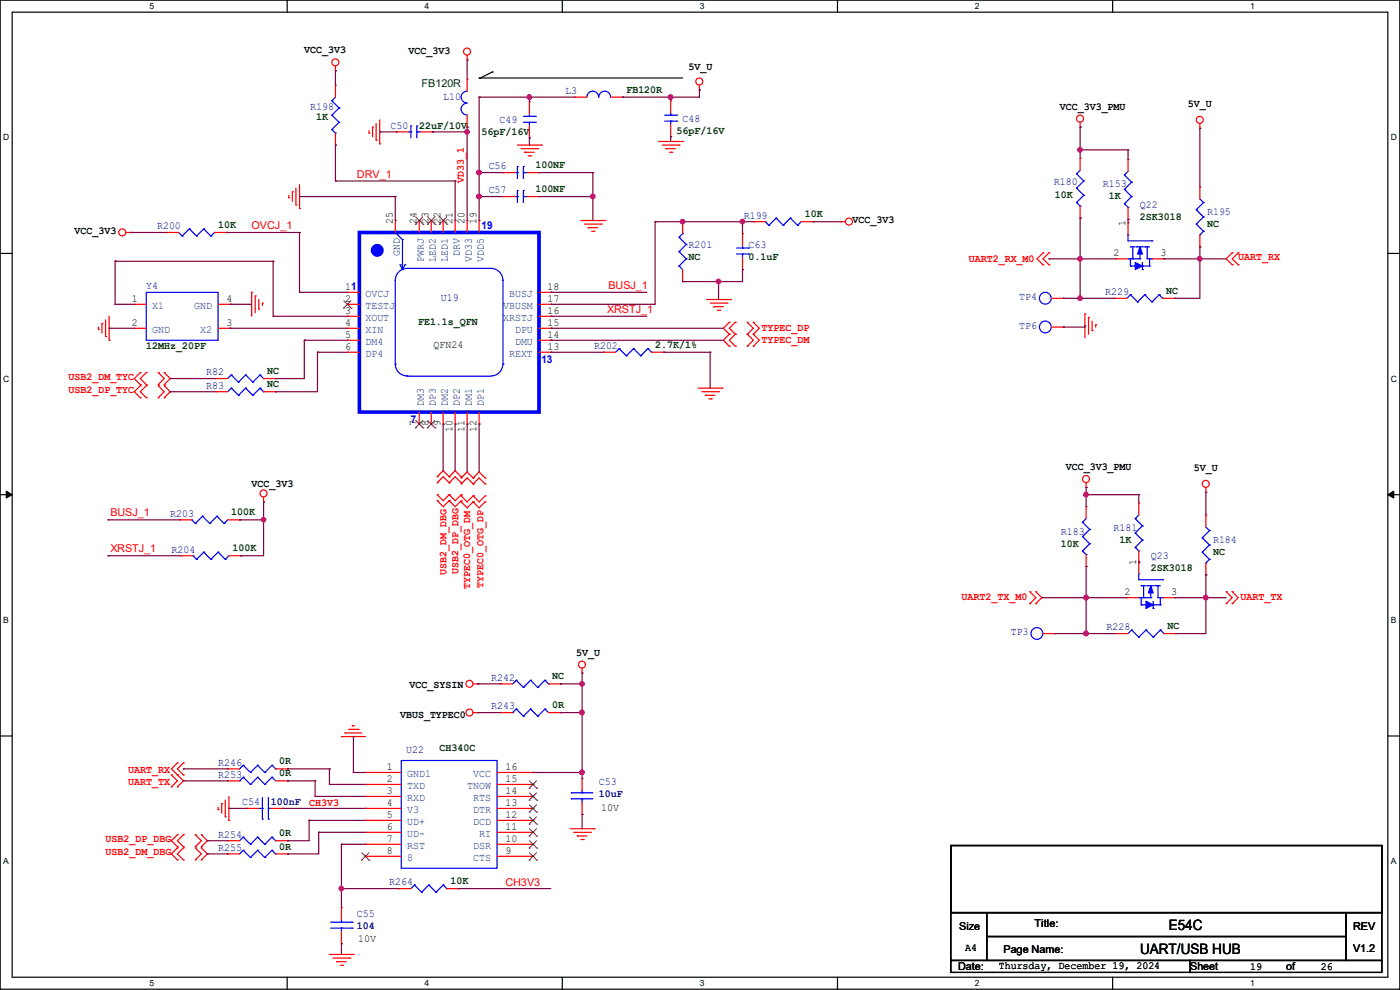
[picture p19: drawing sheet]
<svg xmlns="http://www.w3.org/2000/svg" width="297mm" height="210mm" viewBox="0 0 297 210" stroke-linecap="round" stroke-linejoin="round" font-family="sans-serif">
<defs><g id="words">
<g font-size="3">
<text x="247.9" y="197.4">E54C</text>
<text x="241.9" y="202.4">UART/USB HUB</text>
</g>
<g font-size="2.3">
<text x="64.6" y="11.3">VCC_3V3</text>
<text x="86.7" y="11.6">VCC_3V3</text>
<text x="146.1" y="14.9">5V_U</text>
<text x="224.8" y="23.2">VCC_3V3_PMU</text>
<text x="252" y="22.7">5V_U</text>
<text x="83.3" y="47.5" transform="rotate(-90 83.3 47.5)">25</text>
<text x="88.4" y="47.5" transform="rotate(-90 88.4 47.5)">24</text>
<text x="90.9" y="47.5" transform="rotate(-90 90.9 47.5)">23</text>
<text x="93.5" y="47.5" transform="rotate(-90 93.5 47.5)">22</text>
<text x="96" y="47.5" transform="rotate(-90 96 47.5)">21</text>
<text x="98.6" y="47.5" transform="rotate(-90 98.6 47.5)">20</text>
<text x="101.1" y="47.5" transform="rotate(-90 101.1 47.5)">19</text>
<text x="180.9" y="47.4">VCC_3V3</text>
<text x="15.8" y="49.7">VCC_3V3</text>
<text x="238.8" y="48" transform="rotate(-90 238.8 48)">1</text>
<text x="236.3" y="54.4">2</text>
<text x="246.2" y="54.4">3</text>
<text x="28" y="64">1</text>
<text x="48" y="64">4</text>
<text x="73.2" y="64">2</text>
<text x="73.2" y="61.5">11</text>
<text x="116.1" y="64">17</text>
<text x="116.1" y="61.5">18</text>
<text x="28" y="69.1">2</text>
<text x="48" y="69.1">3</text>
<text x="73.2" y="66.5">3</text>
<text x="73.2" y="69.1">4</text>
<text x="73.2" y="71.6">5</text>
<text x="116.1" y="71.6">14</text>
<text x="116.1" y="69.1">15</text>
<text x="116.1" y="66.5">16</text>
<text x="73.2" y="74.2">6</text>
<text x="92" y="73.8">QFN24</text>
<text x="116.1" y="74.2">13</text>
<text x="88.4" y="90.5" transform="rotate(-90 88.4 90.5)">7</text>
<text x="90.9" y="90.5" transform="rotate(-90 90.9 90.5)">8</text>
<text x="93.5" y="90.5" transform="rotate(-90 93.5 90.5)">9</text>
<text x="96" y="91.7" transform="rotate(-90 96 91.7)">10</text>
<text x="98.6" y="91.7" transform="rotate(-90 98.6 91.7)">11</text>
<text x="101.1" y="91.7" transform="rotate(-90 101.1 91.7)">12</text>
<text x="226.1" y="99.7">VCC_3V3_PMU</text>
<text x="253.3" y="99.9">5V_U</text>
<text x="53.4" y="103.2">VCC_3V3</text>
<text x="241" y="119.9" transform="rotate(-90 241 119.9)">1</text>
<text x="238.5" y="126.2">2</text>
<text x="248.5" y="126.2">3</text>
<text x="122.2" y="139.1">5V_U</text>
<text x="86.9" y="145.9">VCC_SYSIN</text>
<text x="84.9" y="152.3">VBUS_TYPEC0</text>
<text x="82.1" y="163.3">1</text>
<text x="82.1" y="165.9">2</text>
<text x="107.2" y="165.9">15</text>
<text x="107.2" y="163.3">16</text>
<text x="82.1" y="168.4">3</text>
<text x="82.1" y="170.9">4</text>
<text x="82.1" y="173.5">5</text>
<text x="107.2" y="173.5">12</text>
<text x="107.2" y="170.9">13</text>
<text x="107.2" y="168.4">14</text>
<text x="127.6" y="172.1">10V</text>
<text x="82.1" y="176">6</text>
<text x="82.1" y="178.6">7</text>
<text x="107.2" y="178.6">10</text>
<text x="107.2" y="176">11</text>
<text x="82.1" y="181.1">8</text>
<text x="107.2" y="181.1">9</text>
<text x="203.5" y="197.2">Size</text>
<text x="219.5" y="196.7">Title:</text>
<text x="287.1" y="197.2">REV</text>
<text x="76" y="199.8">10V</text>
<text x="204.8" y="201.8">A4</text>
<text x="212.9" y="202.3">Page Name:</text>
<text x="287.1" y="202">V1.2</text>
<text x="203.2" y="205.8">Date:</text>
<text x="211.9" y="205.6">Thursday, December 19, 2024</text>
<text x="252.5" y="205.8">Sheet</text>
<text x="265.2" y="205.9">19</text>
<text x="272.8" y="205.8">of</text>
<text x="280.2" y="205.9">26</text>
</g>
<g font-size="2.3" fill="#00007f">
<text x="65.8" y="23.2">R198</text>
<text x="94" y="21.2">L10</text>
<text x="119.9" y="19.9">L3</text>
<text x="82.8" y="27.3">C50</text>
<text x="106" y="26">C49</text>
<text x="144.8" y="25.8">C48</text>
<text x="103.7" y="35.9">C56</text>
<text x="103.7" y="41">C57</text>
<text x="223.6" y="39.2">R180</text>
<text x="234" y="39.8">R153</text>
<text x="157.8" y="46.4">R199</text>
<text x="241.8" y="44.1">Q22</text>
<text x="256.1" y="45.6">R195</text>
<text x="33.3" y="48.6">R200</text>
<text x="146.1" y="52.7">R201</text>
<text x="158.8" y="52.7">C63</text>
<text x="31" y="61.3">Y4</text>
<text x="93.5" y="63.9">U19</text>
<text x="216.2" y="63.6">TP4</text>
<text x="234.5" y="62.6">R229</text>
<text x="216.2" y="69.7">TP6</text>
<text x="126" y="74">R202</text>
<text x="43.7" y="82.4">R83</text>
<text x="43.7" y="79.6">R82</text>
<text x="36.1" y="109.6">R203</text>
<text x="225.1" y="113.4">R183</text>
<text x="236.3" y="112.6">R181</text>
<text x="36.4" y="117.2">R204</text>
<text x="244.1" y="118.5">Q23</text>
<text x="257.3" y="115.2">R184</text>
<text x="214.4" y="134.7">TP3</text>
<text x="234.7" y="133.7">R228</text>
<text x="104.2" y="144.4">R242</text>
<text x="104.2" y="150.5">R243</text>
<text x="86.1" y="159.6">U22</text>
<text x="46.3" y="165">R253</text>
<text x="46.3" y="162.4">R246</text>
<text x="127" y="166.5">C53</text>
<text x="51.4" y="170.8">C54</text>
<text x="57.4" y="170.8">100nF</text>
<text x="127" y="169">10uF</text>
<text x="46.3" y="177.7">R254</text>
<text x="46.3" y="180.5">R255</text>
<text x="82.6" y="187.8">R264</text>
<text x="75.7" y="194.4">C55</text>
<text x="75.7" y="197">104</text>
</g>
<g font-size="2.3" fill="#003f00">
<text x="89.5" y="18.4">FB120R</text>
<text x="132.9" y="19.7">FB120R</text>
<text x="67.1" y="25.5">1K</text>
<text x="88.9" y="27.3">22uF/10V</text>
<text x="102.2" y="28.6">56pF/16V</text>
<text x="143.6" y="28.3">56pF/16V</text>
<text x="113.6" y="35.7">100NF</text>
<text x="113.6" y="40.8">100NF</text>
<text x="170.7" y="46.1">10K</text>
<text x="223.8" y="42">10K</text>
<text x="235.2" y="42.3">1K</text>
<text x="241.8" y="46.6">2SK3018</text>
<text x="46.3" y="48.4">10K</text>
<text x="256.1" y="48.1">NC</text>
<text x="146.1" y="55.2">NC</text>
<text x="158.8" y="55.2">0.1uF</text>
<text x="247.4" y="62.4">NC</text>
<text x="88.7" y="69">FE1.1s_QFN</text>
<text x="31" y="74">12MHz_20PF</text>
<text x="139" y="73.8">2.7K/1%</text>
<text x="56.7" y="82.2">NC</text>
<text x="56.7" y="79.4">NC</text>
<text x="49.1" y="109.3">100K</text>
<text x="49.3" y="117">100K</text>
<text x="225.1" y="115.9">10K</text>
<text x="237.5" y="115.2">1K</text>
<text x="257.3" y="117.7">NC</text>
<text x="244.1" y="121">2SK3018</text>
<text x="247.7" y="133.5">NC</text>
<text x="117.1" y="144.1">NC</text>
<text x="117.1" y="150.2">0R</text>
<text x="93.3" y="159.4">CH340C</text>
<text x="59.2" y="164.7">0R</text>
<text x="59.2" y="162.2">0R</text>
<text x="59.2" y="177.4">0R</text>
<text x="59.2" y="180.2">0R</text>
<text x="95.5" y="187.6">10K</text>
</g>
<g font-size="2.3" fill="#f00">
<text x="75.7" y="37.7">DRV_1</text>
<text x="98.4" y="38.9" transform="rotate(-90 98.4 38.9)">VD33_1</text>
<text x="53.4" y="48.6">OVCJ_1</text>
<text x="205.5" y="55.5">UART2_RX_M0</text>
<text x="262.7" y="55.2">UART_RX</text>
<text x="129.1" y="61.3">BUSJ_1</text>
<text x="128.8" y="66.4">XRSTJ_1</text>
<text x="161.6" y="70.2">TYPEC_DP</text>
<text x="161.6" y="72.8">TYPEC_DM</text>
<text x="14.5" y="80.6">USB2_DM_TYC</text>
<text x="14.5" y="83.4">USB2_DP_TYC</text>
<text x="23.4" y="109.6">BUSJ_1</text>
<text x="23.4" y="117.2">XRSTJ_1</text>
<text x="94.7" y="122" transform="rotate(-90 94.7 122)">USB2_DM_DBG</text>
<text x="97.2" y="121.7" transform="rotate(-90 97.2 121.7)">USB2_DP_DBG</text>
<text x="99.8" y="125" transform="rotate(-90 99.8 125)">TYPEC0_OTG_DM</text>
<text x="102.6" y="124.8" transform="rotate(-90 102.6 124.8)">TYPEC0_OTG_DP</text>
<text x="204" y="127.4">UART2_TX_M0</text>
<text x="263.2" y="127.4">UART_TX</text>
<text x="27.2" y="164">UART_RX</text>
<text x="27.2" y="166.5">UART_TX</text>
<text x="65.6" y="171">CH3V3</text>
<text x="22.4" y="178.7">USB2_DP_DBG</text>
<text x="22.4" y="181.5">USB2_DM_DBG</text>
<text x="107.2" y="188">CH3V3</text>
</g>
<g font-size="2.3" fill="#00f">
<text x="102.2" y="48.6">19</text>
<text x="114.9" y="77.1">13</text>
<text x="87.2" y="89.8">7</text>
</g>
<g font-size="2.3" fill="#003f7f">
<text x="84.8" y="54.4" transform="rotate(-90 84.8 54.4)">GND</text>
<text x="89.9" y="55.7" transform="rotate(-90 89.9 55.7)">PWRJ</text>
<text x="92.5" y="55.7" transform="rotate(-90 92.5 55.7)">LED2</text>
<text x="95" y="55.7" transform="rotate(-90 95 55.7)">LED1</text>
<text x="97.5" y="54.4" transform="rotate(-90 97.5 54.4)">DRV</text>
<text x="100.1" y="55.7" transform="rotate(-90 100.1 55.7)">VD33</text>
<text x="102.6" y="55.7" transform="rotate(-90 102.6 55.7)">VDD5</text>
<text x="32.3" y="65.5">X1</text>
<text x="41.2" y="65.5">GND</text>
<text x="77.5" y="65.5">TESTJ</text>
<text x="77.5" y="62.9">OVCJ</text>
<text x="106.7" y="65.5">VBUSM</text>
<text x="108" y="62.9">BUSJ</text>
<text x="32.3" y="70.6">GND</text>
<text x="42.5" y="70.6">X2</text>
<text x="77.5" y="68">XOUT</text>
<text x="77.5" y="70.6">XIN</text>
<text x="106.7" y="68">XRSTJ</text>
<text x="109.3" y="70.6">DPU</text>
<text x="77.5" y="73.1">DM4</text>
<text x="77.5" y="75.6">DP4</text>
<text x="108" y="75.6">REXT</text>
<text x="109.3" y="73.1">DMU</text>
<text x="89.9" y="86.1" transform="rotate(-90 89.9 86.1)">DM3</text>
<text x="92.5" y="86.1" transform="rotate(-90 92.5 86.1)">DP3</text>
<text x="95" y="86.1" transform="rotate(-90 95 86.1)">DM2</text>
<text x="97.5" y="86.1" transform="rotate(-90 97.5 86.1)">DP2</text>
<text x="100.1" y="86.1" transform="rotate(-90 100.1 86.1)">DM1</text>
<text x="102.6" y="86.1" transform="rotate(-90 102.6 86.1)">DP1</text>
<text x="86.4" y="164.8">GND1</text>
<text x="86.4" y="167.3">TXD</text>
<text x="99.1" y="167.3">TNOW</text>
<text x="100.4" y="164.8">VCC</text>
<text x="86.4" y="169.9">RXD</text>
<text x="86.4" y="172.4">V3</text>
<text x="100.4" y="172.4">DTR</text>
<text x="100.4" y="169.9">RTS</text>
<text x="86.4" y="175">UD+</text>
<text x="86.4" y="177.5">UD-</text>
<text x="100.4" y="175">DCD</text>
<text x="101.6" y="177.5">RI</text>
<text x="86.4" y="180">RST</text>
<text x="86.4" y="182.6">8</text>
<text x="100.4" y="182.6">CTS</text>
<text x="100.4" y="180">DSR</text>
</g>
<g font-size="1.8">
<text x="31.7" y="1.9">5</text>
<text x="90.1" y="1.9">4</text>
<text x="148.5" y="1.9">3</text>
<text x="206.8" y="1.9">2</text>
<text x="265.2" y="1.9">1</text>
<text x=".7" y="29.8">D</text>
<text x="295.1" y="29.8">D</text>
<text x=".7" y="80.9">C</text>
<text x="295.1" y="80.9">C</text>
<text x=".7" y="132.1">B</text>
<text x="295.1" y="132.1">B</text>
<text x=".7" y="183.3">A</text>
<text x="295.1" y="183.3">A</text>
<text x="31.7" y="209.2">5</text>
<text x="90.1" y="209.2">4</text>
<text x="148.5" y="209.2">3</text>
<text x="206.8" y="209.2">2</text>
<text x="265.2" y="209.2">1</text>
</g>
</g></defs>
<path d="M0 0h297v209.8h-297zM2.6 2.6h291.8v204.7h-291.8z" fill="none" stroke="#000" stroke-width=".25"/>
<g fill="#fff">
<path d="M31.8 .3h.9v2h-.9z"/>
<path d="M31.8 207.6h.9v2h-.9z"/>
</g>
<path d="M60.9 0v2.6M60.9 207.3v2.5" fill="none" stroke="#000" stroke-width=".25"/>
<g fill="#fff">
<path d="M90.1 .3h1v2h-1z"/>
<path d="M90.1 207.6h1v2h-1z"/>
</g>
<path d="M119.3 0v2.6M119.3 207.3v2.5" fill="none" stroke="#000" stroke-width=".25"/>
<g fill="#fff">
<path d="M148.5 .3h.9v2h-.9z"/>
<path d="M148.5 207.6h.9v2h-.9z"/>
</g>
<path d="M177.7 0v2.6M177.7 207.3v2.5" fill="none" stroke="#000" stroke-width=".25"/>
<g fill="#fff">
<path d="M206.8 .3h1v2h-1z"/>
<path d="M206.8 207.6h1v2h-1z"/>
</g>
<path d="M236.1 0v2.6M236.1 207.3v2.5" fill="none" stroke="#000" stroke-width=".25"/>
<g fill="#fff">
<path d="M265.2 .3h1v2h-1z"/>
<path d="M265.2 207.6h1v2h-1z"/>
<path d="M.7 28.2h1.2v1.9h-1.2z"/>
<path d="M295.1 28.2h1.2v1.9h-1.2z"/>
<path d="M.7 79.3h1.2v2h-1.2z"/>
<path d="M295.1 79.3h1.2v2h-1.2z"/>
</g>
<path d="M0 53.8h2.6M294.4 53.8h2.6" fill="none" stroke="#000" stroke-width=".25"/>
<g fill="#fff">
<path d="M.7 130.5h1.2v2h-1.2z"/>
<path d="M295.1 130.5h1.1v2h-1.1z"/>
</g>
<path d="M0 104.9h2.6M294.4 104.9h2.6" fill="none" stroke="#000" stroke-width=".25"/>
<path d="M1.3 104.2l1.3 .7-1.3 .8zM294.4 104.9l1.3-.7v1.5z" fill="#000" stroke="#000" stroke-width=".21"/>
<g fill="#fff">
<path d="M.7 181.7h1.2v2h-1.2z"/>
<path d="M295.1 181.7h1.1v2h-1.1z"/>
</g>
<g fill="none" stroke="#000" stroke-width=".25">
<path d="M101.6 16.6h.1M101.6 16.6h43.2M104.4 15.3h.1M104.4 15.3l-2.5 1.3M0 156.1h2.6M294.4 156.1h2.6M201.7 179.4h91.5v14.2h-91.5zM201.7 193.6h7.6v10.2h-7.6zM209.3 193.6h76.2v5.1h-76.2zM209.3 198.7h76.2v5.1h-76.2zM285.5 193.6h7.7v10.2h-7.7zM201.7 203.8h50.8v2.5h-50.8z"/>
<path d="M252.5 203.8h40.7v2.5h-40.7z"/>
</g>
<g fill="none" stroke="#f00" stroke-width=".25">
<path d="M71.2 15h.1M71.2 18.1h.1M71.2 14v1M71.2 18.1v2.5M99.1 12.7h.1M99.1 16.8h.1M99.1 11.7v1M99.1 16.8v2.5M148.4 19.1h.1M148.4 18.1v1M62.8 39.9v3.6M63.5 39.2v5"/>
<path d="M71.2 30.8h.1M71.2 28.2v2.6M78.3 28.2h.1M78.3 27.7v.5M79 27h.1M79 27v2M79.8 29.8h.1M79.8 26.2v3.6M80.6 30.5h.1M80.6 25.4v5.1M84.1 28h.1M84.1 28h2.6"/>
<path d="M89.2 28h2.5M91.7 28h.1M99.1 27h.1M99.1 24.4v2.6M106.7 36.6h.1M106.7 36.6h2.6M109.8 30.8h5.1M110.5 31.5h3.6M111.3 32.3h.1M111.3 32.3h2M111.8 36.6h2.5M112.1 33.1h.5"/>
<path d="M112.3 21.6h.1M112.3 29.3h.1M112.3 21.6v2.6M112.3 26.7v2.6M112.6 33.1h.1M114.1 31.5h.1M114.3 36.6h.1M114.9 30.8h.1M122 20.6h.1M122 20.6h2.5M129.6 20.6h2.5M132.1 20.6h.1"/>
<path d="M139.7 30h5.1M140.5 30.8h3.6M141.3 31.5h.1M141.3 31.5h2M142 32.3h.5M142.3 21.4h.1M142.3 29h.1M142.3 21.4v2.5M142.3 26.5v2.5M142.5 32.3h.1M144.1 30.8h.1M144.8 30h.1"/>
<path d="M229.2 27h.1M229.2 33.6h.1M229.2 26v1M229.2 33.6v2.5M239.3 33.8h.1M239.3 33.8v2.6M254.6 27.2h.1M254.6 39.7h.1M254.6 26.2v1M254.6 39.7v2.5M26.7 49.3h1M27.7 49.3h.1"/>
<path d="M35.3 49.3h.1M35.3 49.3h2.6M45.5 49.3h2.5M48 49.3h.1M61.3 42h.1M61.3 41.4v.6M62 40.7h.1M62 40.7v2M62.8 43.5h.1M63.5 44.2h.1M83.9 46.8h.1M83.9 46.8v2.5"/>
<path d="M88.9 46.8h.1M88.9 46.8v2.5M91.5 46.8h.1M91.5 46.8v2.5M94 46.8h.1M94 46.8v2.5M96.6 46.8h.1M96.6 46.8v2.5M99.1 46.8h.1M99.1 46.8v2.5M101.6 46.8h.1M101.6 46.8v2.5"/>
<path d="M106.7 41.7h.1M106.7 41.7h2.6M111.8 41.7h2.5M114.3 41.7h.1M123.2 46.8h5.1M124 47.5h3.6M124.8 48.3h.1M124.8 48.3h2M125.5 49.1h.5M126 49.1h.1M127.6 47.5h.1M128.3 46.8h.1"/>
<path d="M144.8 59.7h.1M144.8 47h.1M144.8 47v2.6M144.8 57.2v2.5M157.5 49.6h.1M157.5 57.2h.1M157.5 49.6v2.5M157.5 54.7v2.5M159.8 47h.1M159.8 47h2.5M170 47h2.5M172.5 47h.1"/>
<path d="M178.4 47h.1M178.4 47h1M221.3 56.2h.1M221.3 53.6h.1M221.3 53.6l-1.3 1.3 1.3 1.3M222.5 56.2h.1M222.5 53.6h.1M222.5 53.6l-1.2 1.3 1.2 1.3M229.2 46.3h.1M229.2 43.7v2.6M236.8 54.9h.1M236.8 54.9h2.5"/>
<path d="M239.3 46.5h.1M239.3 47.3h.1M239.3 44v2.5M239.3 47.3v2.5M244.4 54.9h2.5M246.9 54.9h.1M254.6 52.4h.1M254.6 49.8v2.6M261.4 53.6h.1M261.4 56.2h.1M261.4 53.6l-1.3 1.3 1.3 1.3M262.7 56.2h.1"/>
<path d="M262.7 53.6h.1M262.7 53.6l-1.3 1.3 1.3 1.3M20.9 69.9h.1M20.9 69.4v.5M21.6 68.6h.1M21.6 68.6v2.1M22.4 71.4h.1M22.4 67.9v3.5M23.2 72.2h.1M23.2 67.1v5.1M28.5 64.6h.1M28.5 69.6h.1"/>
<path d="M28.5 64.6h2.5M28.5 69.6h2.5M29.8 79h.1M29.8 79l-1.3 1.3 1.3 1.3M31 79h.1M31 79l-1.2 1.3 1.2 1.3M33.6 79h.1M33.6 79l1.2 1.3-1.2 1.3M34.8 79h.1M34.8 79l1.3 1.3-1.3 1.3M46.3 64.6h2.5M46.3 69.6h2.5"/>
<path d="M48.8 69.6h.1M48.8 64.6h.1M53.4 62h.1M53.4 62v5.1M54.1 62.8h.1M54.1 62.8v3.5M54.9 65.6h.1M54.9 63.5v2.1M55.7 64.3h.1M55.7 64.3v.5M73.7 64.6h.1M73.7 67.1h.1"/>
<path d="M73.7 69.6h.1M73.7 72.2h.1M73.7 74.7h.1M73.7 62h.1M73.7 64.6h2.5M73.7 69.6h2.5M73.7 74.7h2.5M73.7 67.1h2.5M73.7 72.2h2.5M73.7 62h2.5M114.3 64.6h2.6M114.3 69.6h2.6"/>
<path d="M114.3 74.7h2.6M114.3 67.1h2.6M114.3 72.2h2.6M114.3 62h2.6M116.9 74.7h.1M116.9 72.2h.1M116.9 69.6h.1M116.9 67.1h.1M116.9 64.6h.1M116.9 62h.1M128.1 74.7h.1M128.1 74.7h2.5"/>
<path d="M138.2 74.7h2.6M140.8 74.7h.1M149.9 63.5h5.1M150.7 64.3h3.5M151.4 65.1h.1M151.4 65.1h2.1M152.2 65.8h.5M152.7 65.8h.1M154.2 64.3h.1M154.7 68.4h.1M154.7 70.9h.1M154.7 73.4h.1"/>
<path d="M154.7 68.4l-1.2 1.2 1.2 1.3M154.7 70.9l-1.2 1.3 1.2 1.2M155 63.5h.1M156 70.9h.1M156 68.4h.1M156 73.4h.1M156 68.4l-1.3 1.2 1.3 1.3M156 70.9l-1.3 1.3 1.3 1.2M158.5 70.9h.1M158.5 68.4h.1M158.5 73.4h.1M158.5 68.4l1.3 1.2-1.3 1.3"/>
<path d="M158.5 70.9l1.3 1.3-1.3 1.2M159.8 70.9h.1M159.8 68.4h.1M159.8 73.4h.1M159.8 68.4l1.3 1.2-1.3 1.3M159.8 70.9l1.3 1.3-1.3 1.2M223.1 63.3h2.5M223.1 69.4h2.5M225.6 63.3h.1M225.6 69.4h.1M230.2 66.6h.1M230.2 66.6v5.1"/>
<path d="M230.9 67.4h.1M230.9 67.4v3.5M231.7 70.1h.1M231.7 68.1v2M232.5 68.9h.1M232.5 68.9v.5M236.5 63.3h.1M236.5 63.3h2.6M246.7 63.3h2.5M249.2 63.3h.1M29.8 81.6h.1M29.8 81.8h.1"/>
<path d="M29.8 84.4h.1M29.8 81.8l-1.3 1.3 1.3 1.3M31 81.6h.1M31 81.8h.1M31 84.4h.1M31 81.8l-1.2 1.3 1.2 1.3M33.6 81.6h.1M33.6 81.8h.1M33.6 84.4h.1M33.6 81.8l1.2 1.3-1.2 1.3M34.8 81.6h.1M34.8 84.4h.1"/>
<path d="M34.8 81.8h.1M34.8 81.8l1.3 1.3-1.3 1.3M45.8 83.1h.1M45.8 80.3h.1M45.8 83.1h2.5M45.8 80.3h2.5M55.9 83.1h2.6M55.9 80.3h2.6M58.5 83.1h.1M58.5 80.3h.1M88.9 90h.1M88.9 87.4v2.6"/>
<path d="M91.5 90h.1M91.5 87.4v2.6M94 90h.1M94 87.4v2.6M96.6 90h.1M96.6 87.4v2.6M99.1 90h.1M99.1 87.4v2.6M101.6 90h.1M101.6 87.4v2.6M148.1 82.3h5.1M148.9 83.1h3.5"/>
<path d="M149.6 83.9h.1M149.6 83.9h2.1M150.4 84.6h.5M150.9 84.6h.1M152.4 83.1h.1M153.2 82.3h.1M38.1 110.3h.1M38.1 110.3h2.6M38.4 117.9h.1M38.4 117.9h2.5M48.3 110.3h2.5M48.6 117.9h2.5"/>
<path d="M50.8 110.3h.1M51.1 117.9h.1M55.9 106.5h.1M55.9 105.5v1M92.8 101.1h.1M92.8 102.4h.1M92.8 106.2h.1M92.8 104.9h.1M92.8 101.1l1.2-1.2 1.3 1.2M92.8 102.4l1.2-1.3 1.3 1.3M92.8 106.2l1.2 1.3 1.3-1.3M92.8 104.9l1.2 1.3 1.3-1.3"/>
<path d="M95.3 101.1h.1M95.3 102.4h.1M95.3 106.2h.1M95.3 104.9h.1M95.3 101.1l1.3-1.2 1.2 1.2M95.3 102.4l1.3-1.3 1.2 1.3M95.3 106.2l1.3 1.3 1.2-1.3M95.3 104.9l1.3 1.3 1.2-1.3M97.8 101.4h.1M97.8 102.7h.1M97.8 106.5h.1M97.8 105.2h.1"/>
<path d="M97.8 101.1h.1M97.8 102.4h.1M97.8 106.2h.1M97.8 104.9h.1M97.8 101.4l1.3-1.3 1.3 1.3M97.8 102.7l1.3-1.3 1.3 1.3M97.8 106.5l1.3 1.2 1.3-1.2M97.8 105.2l1.3 1.3 1.3-1.3M100.4 101.4h.1M100.4 102.7h.1M100.4 106.5h.1M100.4 105.2h.1"/>
<path d="M100.4 101.4l1.2-1.3 1.3 1.3M100.4 102.7l1.2-1.3 1.3 1.3M100.4 106.5l1.2 1.2 1.3-1.2M100.4 105.2l1.2 1.3 1.3-1.3M102.9 101.4h.1M102.9 102.7h.1M102.9 106.5h.1M102.9 105.2h.1M230.4 103.4h.1M230.4 107.5h.1M230.4 102.4v1M230.4 107.5v2.5"/>
<path d="M230.4 117.6v2.6M241.6 106.7h.1M241.6 119.4h.1M241.6 119.2h.1M241.6 106.7v2.6M241.6 116.9v4.8M255.8 104.4h.1M255.8 109.3h.1M255.8 103.4v1M255.8 109.3v2.5M255.8 119.4v2.6M218.5 128.1h.1"/>
<path d="M218.5 125.5h.1M218.5 125.5l1.3 1.3-1.3 1.3M219.8 125.5h.1M219.8 128.1h.1M219.8 125.5l1.2 1.3-1.2 1.3M221.3 134.4h2.5M223.8 134.4h.1M230.4 120.2h.1M236.8 134.4h.1M236.8 134.4h2.5M239.1 126.8h.1M239.1 126.8h2.5"/>
<path d="M246.7 126.8h2.5M246.9 134.4h2.6M249.2 126.8h.1M249.5 134.4h.1M255.8 122h.1M260.1 128.1h.1M260.1 125.5h.1M260.1 125.5l1.3 1.3-1.3 1.3M261.4 128.1h.1M261.4 125.5h.1M261.4 125.5l1.3 1.3-1.3 1.3M72.4 156.3h.1"/>
<path d="M72.4 156.3h5.1M73.2 155.5h.1M73.2 155.5h3.6M74 154.7h2M74.7 154h.1M74.7 154h.5M76 154.7h.1M100.4 151.2h1M100.4 145.1h1M101.4 151.2h.1M101.4 145.1h.1M106.2 151.2h.1"/>
<path d="M106.2 145.1h.1M106.2 151.2h2.6M106.2 145.1h2.6M116.4 151.2h2.5M116.4 145.1h2.5M118.9 151.2h.1M118.9 145.1h.1M123.5 142.8h.1M123.5 141.8v1M36.4 166.9h.1M36.4 164.4h.1M36.4 164.4l1.2 1.3-1.2 1.2"/>
<path d="M37.6 164.4h.1M37.6 161.8h.1M37.6 166.9h.1M37.6 177.1h.1M37.6 179.6h.1M37.6 179.9h.1M37.6 161.8l-1.2 1.3 2.5 2.6-1.3 1.2M37.6 177.1l-1.2 1.3 1.2 1.2M37.6 179.9l-1.2 1.2 1.2 1.3M38.9 164.4h.1M38.9 161.8h.1M38.9 177.1h.1"/>
<path d="M38.9 179.6h.1M38.9 179.9h.1M38.9 161.8l-1.3 1.3 1.3 1.3M38.9 177.1l-1.3 1.3 1.3 1.2M38.9 179.9l-1.3 1.2 1.3 1.3M41.4 177.1h.1M41.4 179.6h.1M41.4 179.9h.1M41.4 177.1l1.3 1.3-1.3 1.2M41.4 179.9l1.3 1.2-1.3 1.3M42.7 179.6h.1M42.7 177.1h.1"/>
<path d="M42.7 179.9h.1M42.7 177.1l1.3 1.3-1.3 1.2M42.7 179.9l1.3 1.2-1.3 1.3M46.3 171.7h.1M46.3 171.2v.5M47 170.5h.1M47 170.5v2M47.8 173.3h.1M47.8 169.7v3.6M48.3 165.7h.1M48.3 163.1h.1M48.3 178.4h.1"/>
<path d="M48.3 165.7h2.5M48.3 163.1h2.5M48.3 178.4h2.5M48.6 174h.1M48.6 169v5M52.4 171.5h.1M52.4 171.5h2.5M57.4 171.5h2.6M58.5 165.7h2.5M58.5 163.1h2.5M58.5 178.4h2.5M60 171.5h.1"/>
<path d="M61 165.7h.1M61 163.1h.1M61 178.4h.1M77.5 163.9h.1M77.5 166.4h.1M77.5 169h.1M77.5 171.5h.1M77.5 174h.1M77.5 176.6h.1M77.5 179.1h.1M77.5 176.6h7.6M77.5 171.5h7.6"/>
<path d="M77.5 163.9h7.6M77.5 166.4h7.6M77.5 169h7.6M77.5 174h7.6M77.5 179.1h7.6M105.5 176.6h7.6M105.5 171.5h7.6M105.5 163.9h7.6M105.5 166.4h7.6M105.5 169h7.6M105.5 174h7.6M105.5 179.1h7.6"/>
<path d="M113.1 179.1h.1M113.1 176.6h.1M113.1 174h.1M113.1 171.5h.1M113.1 169h.1M113.1 166.4h.1M113.1 163.9h.1M120.9 175.8h5.1M121.7 176.6h3.6M122.5 177.3h.1M122.5 177.3h2M123.2 178.1h.5"/>
<path d="M123.5 165.1h.1M123.5 172.8h.1M123.5 165.1v2.6M123.5 170.2v2.6M123.7 178.1h.1M125.3 176.6h.1M126 175.8h.1M37.6 182.4h.1M38.9 182.4h.1M41.4 182.4h.1M42.7 182.4h.1M48.3 181.1h.1"/>
<path d="M48.3 181.1h2.5M58.5 181.1h2.5M61 181.1h.1M72.4 192.6h.1M72.4 192.6v2.5M72.4 197.7v2.5M77.5 181.7h.1M77.5 181.7h7.6M84.6 188.5h.1M84.6 188.5h2.6M94.8 188.5h2.5M97.3 188.5h.1"/>
<path d="M105.5 181.7h7.6M113.1 181.7h.1M69.9 202.5h5.1M70.7 203.2h3.5M71.4 204h.1M71.4 204h2M72.2 204.8h.5M72.4 200.2h.1M72.7 204.8h.1M74.2 203.2h.1M75 202.5h.1"/>
<circle cx="71.1" cy="13.2" r=".74"/>
<circle cx="99.1" cy="10.9" r=".74"/>
<circle cx="148.4" cy="17.3" r=".74"/>
<circle cx="229.1" cy="25.2" r=".74"/>
<circle cx="254.5" cy="25.4" r=".74"/>
<circle cx="25.9" cy="49.3" r=".74"/>
<circle cx="180.1" cy="47" r=".74"/>
<circle cx="55.9" cy="104.7" r=".74"/>
<circle cx="230.4" cy="101.6" r=".74"/>
<circle cx="255.8" cy="102.6" r=".74"/>
<circle cx="99.6" cy="145.1" r=".74"/>
<circle cx="99.6" cy="151.2" r=".74"/>
<circle cx="123.5" cy="141" r=".74"/>
</g>
<g fill="none" stroke="#00f" stroke-width=".25">
<path d="M99.1 19.3a1.25 1.25 0 0 0-1.3 1.3 1.25 1.25 0 0 0 1.3 1.2M70.4 21.4h.1M70.4 24.4h.1M70.4 27.5h.1M70.4 21.4l1.5 1.5M70.4 24.4l1.5 1.6M70.4 27.5l.8 .7M71.2 28.2h.1M71.2 20.6l-.8 .8M71.9 22.9h.1M71.9 26h.1M71.9 22.9l-1.5 1.5"/>
<path d="M71.9 26l-1.5 1.5M86.7 28h.5M87.2 28h.1M87.2 26.7h.1M87.2 26.7v2.6M88.4 28h.1M88.4 26.7h.1M88.4 28h.8M88.4 26.7v2.6M99.1 21.9a1.25 1.25 0 0 0-1.3 1.2 1.25 1.25 0 0 0 1.3 1.3M109.3 36.6h.5M109.8 36.6h.1"/>
<path d="M109.8 35.3h.1M109.8 35.3v2.6M111 36.6h.1M111 35.3h.1M111 36.6h.8M111 35.3v2.6M111 24.7h2.6M111 26h2.6M112.3 24.7h.1M112.3 26h.1M112.3 24.2v.5M112.3 26v.7"/>
<path d="M113.6 24.7h.1M113.6 26h.1M124.5 20.6a1.27 1.27 0 0 1 1.3-1.3 1.27 1.27 0 0 1 1.2 1.3 1.25 1.25 0 0 1 1.3-1.3 1.25 1.25 0 0 1 1.2 1.3M141 24.4h2.6M141 25.7h2.6M142.3 24.4h.1M142.3 25.7h.1M142.3 23.9v.5M142.3 25.7v.8M143.6 24.4h.1M143.6 25.7h.1M228.4 36.9h.1"/>
<path d="M228.4 39.9h.1M228.4 36.9l1.5 1.5M228.4 39.9l1.5 1.5M229.2 36.1l-.8 .8M229.9 38.4h.1M229.9 38.4l-1.5 1.5M238.5 37.1h.1M238.5 37.1l1.6 1.6M239.3 36.4l-.8 .7M240.1 38.7h.1M240.1 38.7l-1.6 1.5M37.9 49.3l.8 .8"/>
<path d="M38.7 50.1h.1M40.2 48.6h.1M40.2 48.6l-1.5 1.5M40.2 48.6l1.5 1.5M41.7 50.1h.1M43.2 48.6h.1M43.2 48.6l-1.5 1.5M43.2 48.6l1.5 1.5M44.7 50.1h.1M45.5 49.3h.1M45.5 49.3l-.8 .8M83.9 49.3l1.5 1.5"/>
<path d="M84.9 56.2h.1M84.9 56.2l.5 1M85.4 50.8h.1M85.4 57.2h.1M85.4 50.8v6.4M85.9 56.2h.1M85.9 56.2l-.5 1M104.2 56.9h.1M104.2 56.9h-17.8a2.52 2.52 0 0 0-2.5 2.6v17.8M104.2 56.9a2.52 2.52 0 0 1 2.5 2.6M106.7 59.5v17.8M109.3 41.7h.5"/>
<path d="M109.8 41.7h.1M109.8 40.4h.1M109.8 40.4v2.6M111 41.7h.1M111 40.4h.1M111 40.4v2.6M111 41.7h.8M144.1 56.4h.1M144.1 53.4h.1M144.1 50.3h.1M144.1 56.4l.7 .8M144.1 53.4l1.5 1.5"/>
<path d="M144.1 50.3l1.5 1.6M144.8 49.6h.1M144.8 49.6l-.7 .7M145.6 54.9h.1M145.6 51.9h.1M145.6 54.9l-1.5 1.5M145.6 51.9l-1.5 1.5M156.3 52.6h2.5M156.3 53.9h2.5M157.5 52.6h.1M157.5 53.9h.1M157.5 52.1v.5"/>
<path d="M157.5 53.9v.8M158.8 52.6h.1M158.8 53.9h.1M162.3 47h.1M162.3 47l.8 .8M163.1 47.8h.1M164.6 46.3h.1M164.6 46.3l1.6 1.5M164.6 46.3l-1.5 1.5M166.2 47.8h.1M167.7 46.3h.1M167.7 46.3l1.5 1.5"/>
<path d="M167.7 46.3l-1.5 1.5M169.2 47.8h.1M170 47l-.8 .8M228.4 43h.1M228.4 43l.8 .7M229.2 43.7h.1M229.9 41.4h.1M229.9 41.4l-1.5 1.6M238.5 40.2h.1M238.5 43.2h.1M238.5 40.2l1.6 1.5M238.5 43.2l.8 .8"/>
<path d="M239.3 44h.1M239.3 54.9h.1M239.3 49.8h.1M239.3 54.9h2.6M239.3 49.8v1.3h5.1M239.8 52.4h.1M239.8 56.4h.1M239.8 54.9h.1M239.8 52.4h1M239.8 56.4h1M239.8 54.9v1.5M240.1 41.7h.1"/>
<path d="M240.1 41.7l-1.6 1.5M240.3 54.9h.1M240.3 52.4v2.5M241.1 52.4h.1M241.1 52.4h1.5M241.9 54.9h.1M241.9 52.4v2.5M242.4 56.4h.1M242.4 57.2h.1M242.4 56.4h1.5M242.4 55.7v1.5M242.9 52.4h.1"/>
<path d="M242.9 52.4h1M243.4 52.4h.1M243.4 52.4v2.5h1M243.9 56.4h.1M243.9 54.9v1.5M244.4 51.1h.1M244.4 54.9h.1M253.8 44.5h.1M253.8 47.5h.1M253.8 44.5l1.5 1.5M253.8 47.5l1.5 1.6M254.6 49.8h.1"/>
<path d="M254.6 42.2l.7 .8M255.3 43h.1M255.3 46h.1M255.3 49.1h.1M255.3 43l-1.5 1.5M255.3 46l-1.5 1.5M255.3 49.1l-.7 .7M31 62h15.3v10.2h-15.3zM49.1 79.5h.1M49.1 79.5l-.8 .8M49.1 79.5l1.5 1.6M52.1 79.5h.1"/>
<path d="M52.1 79.5l-1.5 1.6M52.1 79.5l1.5 1.6M55.2 79.5h.1M55.2 79.5l-1.6 1.6M55.2 79.5l.7 .8M83.9 77.3h.1M83.9 77.3a2.52 2.52 0 0 0 2.5 2.5M86.4 79.8h.1M86.4 79.8h17.8M106.7 77.3a2.52 2.52 0 0 1-2.5 2.5M106.7 77.3h.1M131.4 74h.1"/>
<path d="M131.4 74l-.8 .7M131.4 74l1.5 1.5M132.9 75.5h.1M134.4 74h.1M134.4 74l-1.5 1.5M134.4 74l1.5 1.5M135.9 75.5h.1M137.5 74h.1M137.5 74l-1.6 1.5M137.5 74l.7 .7M138.2 74.7h.1M239.8 62.5h.1"/>
<path d="M239.8 62.5l-.7 .8M239.8 62.5l1.5 1.6M241.3 64.1h.1M242.9 62.5h.1M242.9 62.5l-1.6 1.6M242.9 62.5l1.5 1.6M244.4 64.1h.1M245.9 62.5h.1M245.9 62.5l-1.5 1.6M245.9 62.5l.8 .8M246.7 63.3h.1M49.1 82.3h.1"/>
<path d="M49.1 82.3l-.8 .8M49.1 82.3l1.5 1.6M50.6 83.9h.1M50.6 81.1h.1M52.1 82.3h.1M52.1 82.3l-1.5 1.6M52.1 82.3l1.5 1.6M53.6 83.9h.1M53.6 81.1h.1M55.2 82.3h.1M55.2 82.3l-1.6 1.6M55.2 82.3l.7 .8"/>
<path d="M55.9 83.1h.1M55.9 80.3h.1M40.7 110.3h.1M40.7 110.3l.7 .7M40.9 117.9h.1M40.9 117.9l.8 .8M41.4 111h.1M41.7 118.7h.1M43 109.5h.1M43 109.5l1.5 1.5M43 109.5l-1.6 1.5M43.2 117.1h.1"/>
<path d="M43.2 117.1l1.5 1.6M43.2 117.1l-1.5 1.6M44.5 111h.1M44.7 118.7h.1M46 109.5h.1M46 109.5l1.5 1.5M46 109.5l-1.5 1.5M46.3 117.1h.1M46.3 117.1l1.5 1.6M46.3 117.1l-1.6 1.6M47.5 111h.1M47.8 118.7h.1"/>
<path d="M48.3 110.3l-.8 .7M48.6 117.9l-.8 .8M229.7 110.8h.1M229.7 113.8h.1M229.7 116.9h.1M229.7 110.8l1.5 1.5M229.7 113.8l1.5 1.6M229.7 116.9l.7 .7M230.4 117.6h.1M230.4 110l-.7 .8M231.2 112.3h.1M231.2 115.4h.1"/>
<path d="M231.2 112.3l-1.5 1.5M231.2 115.4l-1.5 1.5M240.8 110h.1M240.8 113.1h.1M240.8 116.1h.1M240.8 110l1.6 1.5M240.8 113.1l1.6 1.5M240.8 116.1l.8 .8M241.6 116.9h.1M241.6 109.3l-.8 .7M242.4 111.5h.1M242.4 114.6h.1"/>
<path d="M242.4 111.5l-1.6 1.6M242.4 114.6l-1.6 1.5M255.1 114.1h.1M255.1 117.1h.1M255.1 114.1l1.5 1.5M255.1 117.1l1.5 1.6M255.8 119.4h.1M255.8 111.8l.8 .8M256.6 112.6h.1M256.6 115.6h.1M256.6 118.7h.1M256.6 112.6l-1.5 1.5"/>
<path d="M256.6 115.6l-1.5 1.5M256.6 118.7l-.8 .7M240.1 133.6h.1M240.1 133.6l-.8 .8M240.1 133.6l1.5 1.6M241.6 135.2h.1M241.6 126.8h.1M241.6 121.7h.1M241.6 126.8h2.5M241.6 121.7v1.3h5.1M242.1 124.2h.1M242.1 128.3h.1"/>
<path d="M242.1 126.8h.1M242.1 124.2h1M242.1 128.3h1M242.1 126.8v1.5M242.6 126.8h.1M242.6 124.2v2.6M243.1 133.6h.1M243.1 133.6l-1.5 1.6M243.1 133.6l1.5 1.6M243.4 124.2h.1M243.4 124.2h1.5M244.1 126.8h.1"/>
<path d="M244.1 124.2v2.6M244.6 135.2h.1M244.6 128.3h.1M244.6 129.1h.1M244.6 128.3h1.6M244.6 127.6v1.5M245.2 124.2h.1M245.2 124.2h1M245.7 124.2h.1M245.7 124.2v2.6h1M246.2 133.6h.1M246.2 128.3h.1"/>
<path d="M246.2 133.6l-1.6 1.6M246.2 133.6l.7 .8M246.2 126.8v1.5M246.7 123h.1M246.7 126.8h.1M246.9 134.4h.1M108.8 151.2h.1M109.5 150.4h.1M109.5 144.3h.1M109.5 144.3l1.5 1.5M109.5 150.4l1.5 1.5M109.5 150.4l-.7 .8"/>
<path d="M109.5 144.3l-.7 .8M111 151.9h.1M111 145.8h.1M112.6 150.4h.1M112.6 144.3h.1M112.6 150.4l1.5 1.5M112.6 150.4l-1.6 1.5M112.6 144.3l-1.6 1.5M112.6 144.3l1.5 1.5M114.1 151.9h.1M114.1 145.8h.1M115.6 150.4h.1"/>
<path d="M115.6 144.3h.1M115.6 150.4l.8 .8M115.6 150.4l-1.5 1.5M115.6 144.3l-1.5 1.5M115.6 144.3l.8 .8M116.4 145.1h.1M50.8 165.7h.1M51.6 164.9h.1M51.6 162.3h.1M51.6 177.6h.1M51.6 164.9l1.5 1.5M51.6 164.9l-.8 .8"/>
<path d="M51.6 162.3l-.8 .8M51.6 162.3l1.5 1.6M51.6 177.6l-.8 .8M51.6 177.6l1.5 1.5M53.1 166.4h.1M53.1 163.9h.1M53.1 179.1h.1M54.7 164.9h.1M54.7 162.3h.1M54.7 177.6h.1M54.7 164.9l1.5 1.5M54.7 164.9l-1.6 1.5"/>
<path d="M54.7 162.3l-1.6 1.6M54.7 162.3l1.5 1.6M54.7 177.6l-1.6 1.5M54.7 177.6l1.5 1.5M54.9 171.5h.8M55.7 173.8h.1M55.7 171.5h.1M55.7 169.2v4.6M56.2 166.4h.1M56.2 163.9h.1M56.2 179.1h.1M56.9 171.5h.1"/>
<path d="M56.9 173.8h.1M56.9 171.5h.5M56.9 169.2v4.6M57.7 164.9h.1M57.7 162.3h.1M57.7 177.6h.1M57.7 164.9l.8 .8M57.7 164.9l-1.5 1.5M57.7 162.3l-1.5 1.6M57.7 162.3l.8 .8M57.7 177.6l-1.5 1.5M57.7 177.6l.8 .8"/>
<path d="M58.5 163.1h.1M58.5 178.4h.1M85.1 161.3h20.4v22.9h-20.4zM121.2 169.5h.1M121.2 168.2h.1M121.2 169.5h4.6M121.2 168.2h4.6M123.5 168.2h.1M123.5 169.5h.1M123.5 167.7v.5M123.5 169.5v.7M51.6 180.4h.1"/>
<path d="M51.6 180.4l-.8 .7M51.6 180.4l1.5 1.5M53.1 181.9h.1M54.7 180.4h.1M54.7 180.4l-1.6 1.5M54.7 180.4l1.5 1.5M56.2 181.9h.1M57.7 180.4h.1M57.7 180.4l-1.5 1.5M57.7 180.4l.8 .7M58.5 181.1h.1M70.1 196.9h4.6"/>
<path d="M70.1 195.6h4.6M72.4 195.6h.1M72.4 196.9h.1M72.4 195.1v.5M72.4 196.9v.8M74.7 196.9h.1M74.7 195.6h.1M87.9 187.7h.1M87.9 187.7l-.7 .8M87.9 187.7l1.6 1.6M89.5 189.3h.1M91 187.7h.1"/>
<path d="M91 187.7l-1.5 1.6M91 187.7l1.5 1.6M92.5 189.3h.1M94 187.7h.1M94 187.7l-1.5 1.6M94 187.7l.8 .8M94.8 188.5h.1"/>
<circle cx="221.8" cy="63.3" r="1.25"/>
<circle cx="221.8" cy="69.4" r="1.25"/>
<circle cx="220" cy="134.4" r="1.25"/>
</g>
<g fill="#00f" stroke="#00f" stroke-width=".25">
<path d="M244.1 124.2l.5 1.6h-1z"/>
<path d="M243.1 127.6l1.5 .7-1.5 .8z"/>
<path d="M241.9 52.4l.5 1.5h-1.1z"/>
<path d="M240.8 55.7l1.6 .7-1.6 .8z"/>
<circle cx="80" cy="53.1" r="1.25"/>
</g>
<path d="M76.2 49.3h38.1v38.1h-38.1z" fill="none" stroke="#00f" stroke-width=".76"/>
<g fill="none" stroke="#7f3f00" stroke-width=".21">
<path d="M88.1 47.6h.1M88.2 46l1.5 1.6M89.7 46l-1.6 1.6M89.7 47.6h.1M90.7 47.6h.1M90.7 46l1.6 1.6M92.2 46l-1.5 1.6M92.3 47.6h.1M93.2 47.6h.1M93.3 46l1.5 1.6M94.8 46l-1.6 1.6M94.8 47.6h.1"/>
<path d="M72.9 65.4h.1M72.9 63.8l1.6 1.6M74.5 63.8l-1.6 1.6M74.5 65.4h.1M88.1 90.8h.1M88.2 89.2l1.5 1.6M89.7 89.2l-1.6 1.6M89.7 90.8h.1M90.7 90.8h.1M90.7 89.2l1.6 1.6M92.2 89.2l-1.5 1.6M92.3 90.8h.1"/>
<path d="M112.3 179.9h.1M112.3 177.4h.1M112.3 174.8h.1M112.3 172.3h.1M112.3 169.8h.1M112.3 167.2h.1M112.3 178.4l1.6 1.5M112.3 175.8l1.6 1.6M112.3 173.3l1.6 1.5M112.3 170.7l1.6 1.6M112.3 168.2l1.6 1.6M112.3 165.7l1.6 1.5"/>
<path d="M113.8 178.4l-1.5 1.5M113.8 175.8l-1.5 1.6M113.8 173.3l-1.5 1.5M113.8 170.7l-1.5 1.6M113.8 168.2l-1.5 1.6M113.8 165.7l-1.5 1.5M113.9 179.9h.1M113.9 177.4h.1M113.9 174.8h.1M113.9 172.3h.1M113.9 169.8h.1M113.9 167.2h.1"/>
<path d="M76.7 182.5h.1M76.8 180.9l1.5 1.6M78.3 180.9l-1.6 1.6M78.3 182.5h.1M112.3 182.5h.1M112.3 180.9l1.6 1.6M113.8 180.9l-1.5 1.6M113.9 182.5h.1"/>
</g>
<g fill="none" stroke="#7f003f" stroke-width=".25">
<path d="M71.2 15h.1M71.2 15v3.1M99.1 12.7h.1M99.1 12.7v4.1M148.4 19.1h.1M148.4 19.1v1.5h-16.3M71.2 38.4h.1M71.2 30.8h.1M71.2 38.4h25.4M71.2 30.8v7.6M80.6 28h.1M80.6 28h3.5"/>
<path d="M91.7 28h.1M91.7 28h7.4M96.6 38.4h.1M96.6 38.4v8.4M99.1 27h.1M99.1 28h.1M99.1 27v19.8M101.6 20.6h.1M101.6 36.6h.1M101.6 20.6v26.2M101.6 20.6h20.4M101.6 36.6h5.1"/>
<path d="M112.3 29.3h.1M112.3 20.6h.1M112.3 20.6v1M112.3 29.3v1.5M114.3 36.6h.1M114.3 36.6h11.5M125.8 36.6h.1M125.8 36.6v10.2M132.1 20.6h.1M142.3 29h.1M142.3 20.6h.1M142.3 20.6v.8"/>
<path d="M142.3 29v1M229.2 31.8h.1M229.2 27h.1M229.2 27v6.6M229.2 31.8h10.1M239.3 31.8h.1M239.3 31.8v2M254.6 27.2h.1M254.6 27.2v12.5M24.4 55.4h.1M24.4 55.4h33.6M24.4 55.4v9.2"/>
<path d="M27.7 49.3h.1M27.7 49.3h7.6M48 49.3h.1M48 49.3h15.5M58 55.4h.1M58 55.4v11.7M63.5 41.7h.1M63.5 49.3h.1M63.5 41.7h20.4M63.5 49.3v12.7M83.9 41.7h.1M83.9 41.7v5.1"/>
<path d="M101.6 41.7h.1M101.6 41.7h5.1M114.3 41.7h.1M114.3 41.7h11.5M125.8 41.7h.1M139 47h.1M139 47h20.8M139 47v17.6h-22.1M144.8 59.7h.1M144.8 47h.1M152.4 59.7h.1M152.4 59.7v3.8"/>
<path d="M157.5 47h.1M157.5 57.2h.1M157.5 57.2v2.5h-12.7M157.5 47v2.6M172.5 47h.1M172.5 47h5.9M222.5 54.9h.1M222.5 54.9h14.3M229.2 46.3h.1M229.2 54.9h.1M229.2 46.3v17M239.3 46.5h.1"/>
<path d="M239.3 46.5v.8M246.9 54.9h.1M246.9 54.9h13.2M254.6 54.9h.1M254.6 52.4h.1M254.6 52.4v10.9h-5.4M23.2 69.6h.1M23.2 69.6h5.3M24.4 64.6h.1M24.4 64.6h4.1M48.8 69.6h.1M48.8 64.6h.1"/>
<path d="M48.8 69.6h24.9M48.8 64.6h4.6M58 67.1h.1M58 67.1h15.7M63.5 62h.1M63.5 62h10.2M64.6 72.2h.1M64.6 72.2v8.1h-6.1M64.6 72.2h9.1M67.4 74.7h.1M67.4 74.7v8.4h-8.9M67.4 74.7h6.3"/>
<path d="M116.9 74.7h.1M116.9 67.1h.1M116.9 72.2h.1M116.9 69.6h.1M116.9 64.6h.1M116.9 62h.1M116.9 72.2h36.6M116.9 74.7h11.2M116.9 62h20.3M116.9 69.6h36.6M116.9 67.1h20.3M140.8 74.7h.1"/>
<path d="M140.8 74.7h9.9M150.7 74.7h.1M150.7 74.7v7.6M225.6 63.3h.1M225.6 69.4h.1M225.6 63.3h10.9M229.2 63.3h.1M230.2 69.1h.1M230.2 69.1v.3h-4.6M249.2 63.3h.1M36.1 80.3h.1M36.1 83.1h.1"/>
<path d="M36.1 80.3h9.7M36.1 83.1h9.7M58.5 80.3h.1M58.5 83.1h.1M94 90h.1M94 90v9.9M96.6 90h.1M96.6 90v9.9M99.1 90h.1M99.1 90v10.1M101.6 90h.1M101.6 90v10.1"/>
<path d="M22.9 117.9h.1M22.9 110.3h.1M22.9 117.9h15.5M22.9 110.3h15.2M50.8 110.3h.1M50.8 110.3h5.1M51.1 117.9h.1M55.9 106.5h.1M55.9 110.3h.1M55.9 106.5v11.4h-4.8M230.4 103.4h.1M230.4 104.9h.1"/>
<path d="M230.4 103.4v4.1M230.4 104.9h11.2M241.6 104.9h.1M241.6 119.2h.1M241.6 104.9v1.8M241.6 119.2v.2M255.8 104.4h.1M255.8 104.4v4.9M221 126.8h.1M221 126.8h18.1M223.8 134.4h.1M223.8 134.4h13"/>
<path d="M230.4 120.2h.1M230.4 126.8h.1M230.4 134.4h.1M230.4 120.2v14.2M249.2 126.8h.1M249.2 126.8h10.9M249.5 134.4h.1M255.8 122h.1M255.8 126.8h.1M255.8 122v12.4h-6.3M75 156.3h.1M75 156.3v7.6"/>
<path d="M101.4 151.2h.1M101.4 145.1h.1M101.4 151.2h4.8M101.4 145.1h4.8M118.9 151.2h.1M118.9 145.1h.1M118.9 151.2h4.6M118.9 145.1h4.6M123.5 151.2h.1M123.5 145.1h.1M123.5 142.8h.1M123.5 142.8v22.3"/>
<path d="M38.9 165.7h.1M38.9 163.1h.1M38.9 165.7h9.4M38.9 163.1h9.4M44 178.4h.1M44 178.4h4.3M48.6 171.5h.1M48.6 171.5h3.8M60 171.5h.1M60 171.5h17.5M61 165.7h.1M61 163.1h.1"/>
<path d="M61 178.4h.1M61 165.7h5.8M61 163.1h8.9M65.6 174h.1M65.6 174v4.4h-4.6M65.6 174h11.9M66.8 165.7h.1M66.8 169h.1M66.8 165.7v3.3M66.8 169h10.7M67.6 176.6h.1M67.6 176.6v4.5h-6.6"/>
<path d="M67.6 176.6h9.9M69.9 163.1h.1M69.9 166.4h.1M69.9 163.1v3.3M69.9 166.4h7.6M72.4 179.1h.1M72.4 179.1v13.5M72.4 179.1h5.1M75 163.9h.1M75 163.9h2.5M113.1 163.9h.1M113.1 163.9h10.4"/>
<path d="M123.5 163.9h.1M123.5 172.8h.1M123.5 172.8v3M44 181.1h.1M44 181.1h4.3M61 181.1h.1M72.4 188.5h.1M72.4 188.5h12.2M97.3 188.5h.1M97.3 188.5h19.6M72.4 200.2h.1M72.4 200.2v2.3"/>
</g>
<g fill="#f0f" stroke="#f0f" stroke-width=".25">
<circle cx="125.8" cy="41.7" r=".49"/>
<circle cx="157.5" cy="47" r=".49"/>
<circle cx="152.4" cy="59.7" r=".49"/>
<circle cx="144.8" cy="47" r=".49"/>
<circle cx="142.3" cy="20.6" r=".49"/>
<circle cx="55.9" cy="110.3" r=".49"/>
<circle cx="112.3" cy="20.6" r=".49"/>
<circle cx="101.6" cy="41.7" r=".49"/>
<circle cx="101.6" cy="36.6" r=".49"/>
<circle cx="99.1" cy="28" r=".49"/>
<circle cx="123.5" cy="163.9" r=".49"/>
<circle cx="123.5" cy="151.2" r=".49"/>
<circle cx="254.5" cy="54.9" r=".49"/>
<circle cx="229.1" cy="54.9" r=".49"/>
<circle cx="229.1" cy="31.8" r=".49"/>
<circle cx="230.4" cy="126.8" r=".49"/>
<circle cx="230.4" cy="104.9" r=".49"/>
<circle cx="230.4" cy="134.4" r=".49"/>
<circle cx="255.8" cy="126.8" r=".49"/>
<circle cx="123.5" cy="145.1" r=".49"/>
<circle cx="229.1" cy="63.3" r=".49"/>
<circle cx="72.4" cy="188.5" r=".49"/>
</g>
<use href="#words"/>
</svg>
